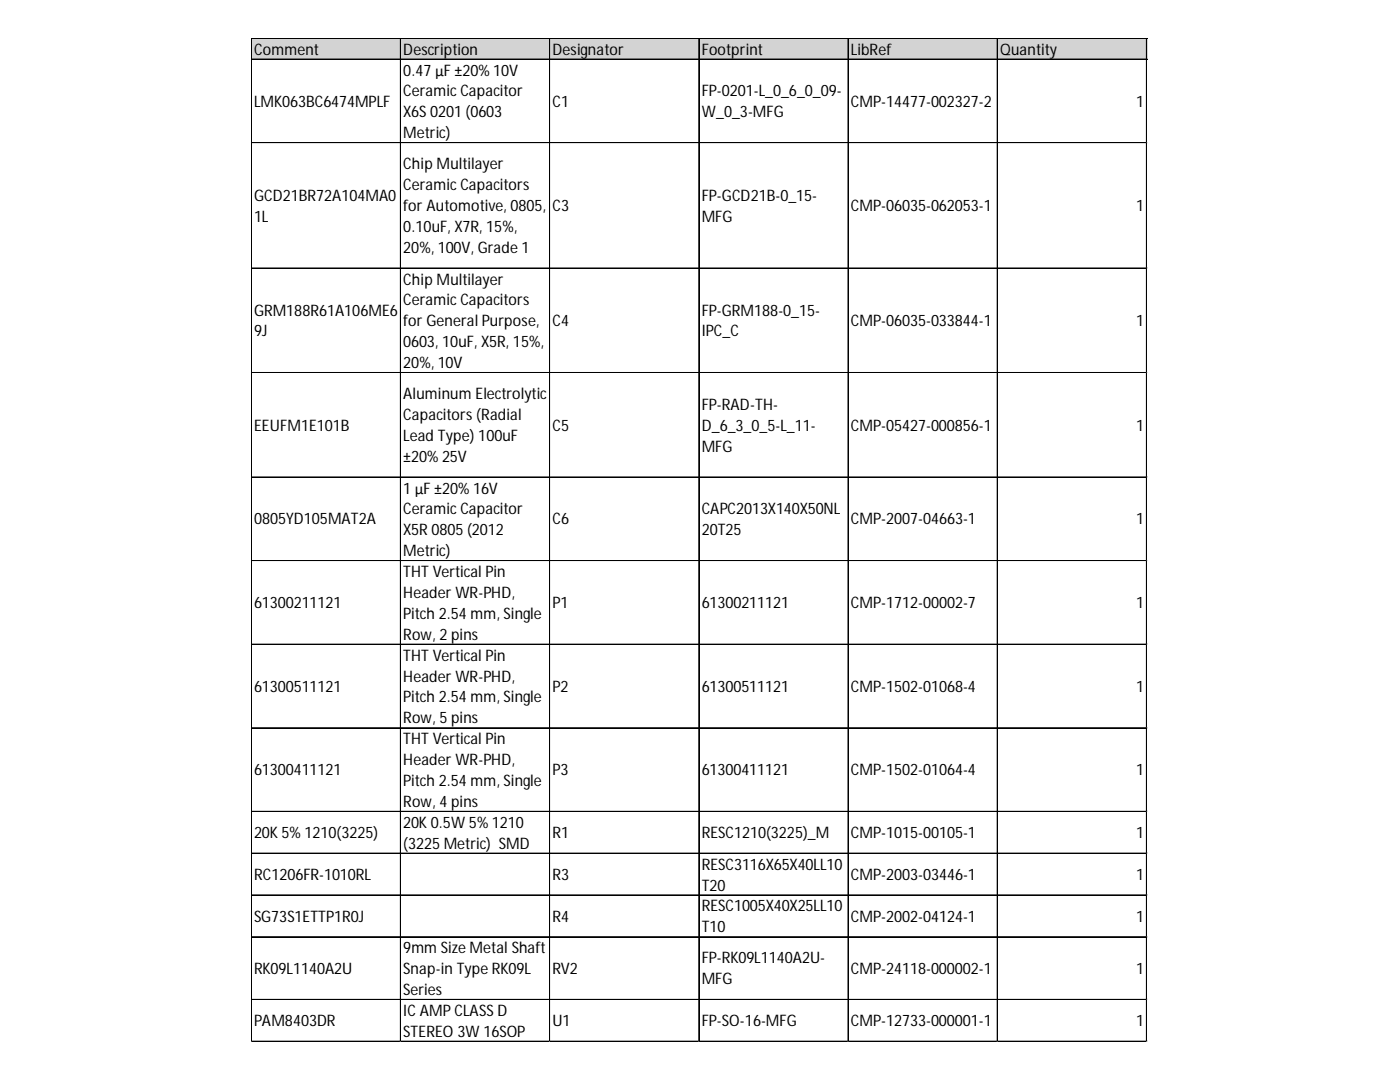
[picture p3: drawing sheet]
<svg xmlns="http://www.w3.org/2000/svg" width="279mm" height="216mm" viewBox="0 0 279 216" stroke-linecap="round" stroke-linejoin="round" font-family="sans-serif">
<defs><g id="words">
<g font-size="3.2">
<text x="50.7" y="10.9">Comment</text>
<text x="80.5" y="10.9">Description</text>
<text x="110.3" y="10.9">Designator</text>
<text x="140" y="10.9">Footprint</text>
<text x="169.8" y="10.9">LibRef</text>
<text x="199.6" y="10.9">Quantity</text>
<text x="80.5" y="15.1">0.47 µF ±20%10V</text>
<text x="50.7" y="21.3">LMK063BC6474MPLF</text>
<text x="80.5" y="19.2">CeramicCapacitor</text>
<text x="80.5" y="23.4">X6S 0201 (0603</text>
<text x="110.3" y="21.3">C1</text>
<text x="140" y="19.2">FP-0201-L_0_6_0_09-</text>
<text x="140" y="23.4">W_0_3-MFG</text>
<text x="169.8" y="21.3">CMP-14477-002327-2</text>
<text x="226.8" y="21.3">1</text>
<text x="80.5" y="27.6">Metric)</text>
<text x="80.5" y="33.8">Chip Multilayer</text>
<text x="50.7" y="40.1">GCD21BR72A104MA0</text>
<text x="80.5" y="37.9">CeramicCapacitors</text>
<text x="140" y="40.1">FP-GCD21B-0_15-</text>
<text x="50.7" y="44.3">1L</text>
<text x="80.5" y="42.1">for Automotive, 0805,</text>
<text x="80.5" y="46.3">0.10uF, X7R, 15%,</text>
<text x="110.3" y="42.1">C3</text>
<text x="140" y="44.3">MFG</text>
<text x="169.8" y="42.1">CMP-06035-062053-1</text>
<text x="226.8" y="42.1">1</text>
<text x="80.5" y="50.4">20%, 100V, Grade 1</text>
<text x="80.5" y="56.8">Chip Multilayer</text>
<text x="50.7" y="63">GRM188R61A106ME6</text>
<text x="80.5" y="60.9">CeramicCapacitors</text>
<text x="80.5" y="65.1">for General Purpose,</text>
<text x="110.3" y="65.1">C4</text>
<text x="140" y="63">FP-GRM188-0_15-</text>
<text x="169.8" y="65.1">CMP-06035-033844-1</text>
<text x="226.8" y="65.1">1</text>
<text x="50.7" y="67.1">9J</text>
<text x="80.5" y="69.3">0603, 10uF, X5R, 15%,</text>
<text x="140" y="67.1">IPC_C</text>
<text x="80.5" y="73.5">20%, 10V</text>
<text x="80.5" y="79.6">Aluminum Electrolytic</text>
<text x="80.5" y="83.8">Capacitors(Radial</text>
<text x="140" y="81.8">FP-RAD-TH-</text>
<text x="50.7" y="86">EEUFM1E101B</text>
<text x="80.5" y="88">Lead Type) 100uF</text>
<text x="110.3" y="86">C5</text>
<text x="140" y="86">D_6_3_0_5-L_11-</text>
<text x="169.8" y="86">CMP-05427-000856-1</text>
<text x="226.8" y="86">1</text>
<text x="80.5" y="92.1">±20%25V</text>
<text x="140" y="90.1">MFG</text>
<text x="80.5" y="98.5">1 µF ±20%16V</text>
<text x="50.7" y="104.7">0805YD105MAT2A</text>
<text x="80.5" y="102.6">CeramicCapacitor</text>
<text x="80.5" y="106.8">X5R 0805 (2012</text>
<text x="110.3" y="104.7">C6</text>
<text x="140" y="102.6">CAPC2013X140X50NL</text>
<text x="140" y="106.8">20T25</text>
<text x="169.8" y="104.7">CMP-2007-04663-1</text>
<text x="226.8" y="104.7">1</text>
<text x="80.5" y="111">Metric)</text>
<text x="80.5" y="115.2">THT Vertical Pin</text>
<text x="80.5" y="119.3">Header WR-PHD,</text>
<text x="50.7" y="121.3">61300211121</text>
<text x="80.5" y="123.5">Pitch 2.54 mm, Single</text>
<text x="110.3" y="121.3">P1</text>
<text x="140" y="121.3">61300211121</text>
<text x="169.8" y="121.3">CMP-1712-00002-7</text>
<text x="226.8" y="121.3">1</text>
<text x="80.5" y="127.7">Row, 2 pins</text>
<text x="80.5" y="131.8">THT Vertical Pin</text>
<text x="80.5" y="136">Header WR-PHD,</text>
<text x="50.7" y="138">61300511121</text>
<text x="80.5" y="140.2">Pitch 2.54 mm, Single</text>
<text x="110.3" y="138">P2</text>
<text x="140" y="138">61300511121</text>
<text x="169.8" y="138">CMP-1502-01068-4</text>
<text x="226.8" y="138">1</text>
<text x="80.5" y="144.3">Row, 5 pins</text>
<text x="80.5" y="148.5">THT Vertical Pin</text>
<text x="50.7" y="154.7">61300411121</text>
<text x="80.5" y="152.7">Header WR-PHD,</text>
<text x="110.3" y="154.7">P3</text>
<text x="140" y="154.7">61300411121</text>
<text x="169.8" y="154.7">CMP-1502-01064-4</text>
<text x="226.8" y="154.7">1</text>
<text x="80.5" y="156.8">Pitch 2.54 mm, Single</text>
<text x="80.5" y="161">Row, 4 pins</text>
<text x="50.7" y="167.2">20K5% 1210(3225)</text>
<text x="80.5" y="165.2">20K0.5W 5% 1210</text>
<text x="110.3" y="167.2">R1</text>
<text x="140" y="167.2">RESC1210(3225)_M</text>
<text x="169.8" y="167.2">CMP-1015-00105-1</text>
<text x="226.8" y="167.2">1</text>
<text x="80.5" y="169.4">(3225 Metric) SMD</text>
<text x="140" y="173.5">RESC3116X65X40LL10</text>
<text x="50.7" y="175.5">RC1206FR-1010RL</text>
<text x="110.3" y="175.5">R3</text>
<text x="140" y="177.7">T20</text>
<text x="169.8" y="175.5">CMP-2003-03446-1</text>
<text x="226.8" y="175.5">1</text>
<text x="50.7" y="183.9">SG73S1ETTP1R0J</text>
<text x="110.3" y="183.9">R4</text>
<text x="140" y="181.9">RESC1005X40X25LL10</text>
<text x="169.8" y="183.9">CMP-2002-04124-1</text>
<text x="226.8" y="183.9">1</text>
<text x="80.5" y="190.2">9mm Size Metal Shaft</text>
<text x="140" y="186">T10</text>
<text x="50.7" y="194.4">RK09L1140A2U</text>
<text x="80.5" y="194.4">Snap-in Type RK09L</text>
<text x="110.3" y="194.4">RV2</text>
<text x="140" y="192.2">FP-RK09L1140A2U-</text>
<text x="140" y="196.4">MFG</text>
<text x="169.8" y="194.4">CMP-24118-000002-1</text>
<text x="226.8" y="194.4">1</text>
<text x="80.5" y="198.5">Series</text>
<text x="80.5" y="202.7">ICAMPCLASS D</text>
<text x="50.7" y="204.7">PAM8403DR</text>
<text x="80.5" y="206.9">STEREO 3W 16SOP</text>
<text x="110.3" y="204.7">U1</text>
<text x="140" y="204.7">FP-SO-16-MFG</text>
<text x="169.8" y="204.7">CMP-12733-000001-1</text>
<text x="226.8" y="204.7">1</text>
</g>
</g></defs>
<path d="M50.2 7.7h178.8v4.2h-178.8z" fill="#d3d3d3"/>
<g fill="none" stroke="#000" stroke-width=".2">
<path d="M50.1 7.6v200.3M50.2 7.6v200.3M50.3 7.6h178.6M50.3 7.7h178.6M50.3 11.8h178.6M50.3 11.9h178.6M79.9 7.8v200.1M80 7.8v200.1M109.7 7.8v200.1M109.8 7.8v200.1M139.5 7.8v200.1M169.2 7.8v200.1"/>
<path d="M169.3 7.8v200.1M199 7.8v200.1M199.1 7.8v200.1M228.8 7.8v200.1M228.9 7.8v200.1M50.3 28.5h178.6M50.3 53.5h178.6M50.3 74.3h178.6M50.3 74.4h178.6M50.3 95.2h178.6M50.3 111.9h178.6M50.3 128.5h178.6"/>
<path d="M50.3 128.6h178.6M50.3 145.2h178.6M50.3 145.3h178.6M50.3 161.9h178.6M50.3 162h178.6M50.3 170.2h178.6M50.3 170.3h178.6M50.3 178.6h178.6M50.3 186.9h178.6M50.3 187h178.6M50.3 199.4h178.6M50.3 199.5h178.6"/>
<path d="M50.3 207.8h178.6"/>
</g>
<path d="M50.1 207.9h.1" fill="none" stroke="#e0e0e0" stroke-width=".2"/>
<path d="M50.1 207.9h.2z" fill="#e0e0e0"/>
<path d="M79.9 207.9h.1" fill="none" stroke="#e0e0e0" stroke-width=".2"/>
<path d="M79.9 207.9h.1z" fill="#e0e0e0"/>
<path d="M109.7 207.9h.1" fill="none" stroke="#e0e0e0" stroke-width=".2"/>
<path d="M109.7 207.9h.1z" fill="#e0e0e0"/>
<path d="M139.5 207.9h.1" fill="none" stroke="#e0e0e0" stroke-width=".2"/>
<path d="M139.5 207.9h.1z" fill="#e0e0e0"/>
<path d="M169.2 207.9h.1" fill="none" stroke="#e0e0e0" stroke-width=".2"/>
<path d="M169.2 207.9h.2z" fill="#e0e0e0"/>
<path d="M199 207.9h.1" fill="none" stroke="#e0e0e0" stroke-width=".2"/>
<path d="M199 207.9h.2z" fill="#e0e0e0"/>
<path d="M228.8 207.9h.1" fill="none" stroke="#e0e0e0" stroke-width=".2"/>
<path d="M228.8 207.9h.1z" fill="#e0e0e0"/>
<path d="M228.9 28.5h.1" fill="none" stroke="#e0e0e0" stroke-width=".2"/>
<path d="M228.9 28.5l.1 .1z" fill="#e0e0e0"/>
<path d="M228.9 53.5h.1" fill="none" stroke="#e0e0e0" stroke-width=".2"/>
<path d="M228.9 53.5l.1 .1z" fill="#e0e0e0"/>
<path d="M228.9 74.3h.1" fill="none" stroke="#e0e0e0" stroke-width=".2"/>
<path d="M228.9 74.3l.1 .2z" fill="#e0e0e0"/>
<path d="M228.9 95.2h.1" fill="none" stroke="#e0e0e0" stroke-width=".2"/>
<path d="M228.9 95.2l.1 .1z" fill="#e0e0e0"/>
<path d="M228.9 111.9h.1" fill="none" stroke="#e0e0e0" stroke-width=".2"/>
<path d="M228.9 111.9l.1 .1z" fill="#e0e0e0"/>
<path d="M228.9 128.5h.1" fill="none" stroke="#e0e0e0" stroke-width=".2"/>
<path d="M228.9 128.5l.1 .2z" fill="#e0e0e0"/>
<path d="M228.9 145.2h.1" fill="none" stroke="#e0e0e0" stroke-width=".2"/>
<path d="M228.9 145.2l.1 .2z" fill="#e0e0e0"/>
<path d="M228.9 161.9h.1" fill="none" stroke="#e0e0e0" stroke-width=".2"/>
<path d="M228.9 161.9l.1 .1z" fill="#e0e0e0"/>
<path d="M228.9 170.2h.1" fill="none" stroke="#e0e0e0" stroke-width=".2"/>
<path d="M228.9 170.2l.1 .2z" fill="#e0e0e0"/>
<path d="M228.9 178.6h.1" fill="none" stroke="#e0e0e0" stroke-width=".2"/>
<path d="M228.9 178.6l.1 .1z" fill="#e0e0e0"/>
<path d="M228.9 186.9h.1" fill="none" stroke="#e0e0e0" stroke-width=".2"/>
<path d="M228.9 186.9l.1 .1z" fill="#e0e0e0"/>
<path d="M228.9 199.4h.1" fill="none" stroke="#e0e0e0" stroke-width=".2"/>
<path d="M228.9 199.4l.1 .2z" fill="#e0e0e0"/>
<path d="M228.9 207.8h.1" fill="none" stroke="#e0e0e0" stroke-width=".2"/>
<path d="M228.9 207.8l.1 .1z" fill="#e0e0e0"/>
<use href="#words"/>
</svg>
